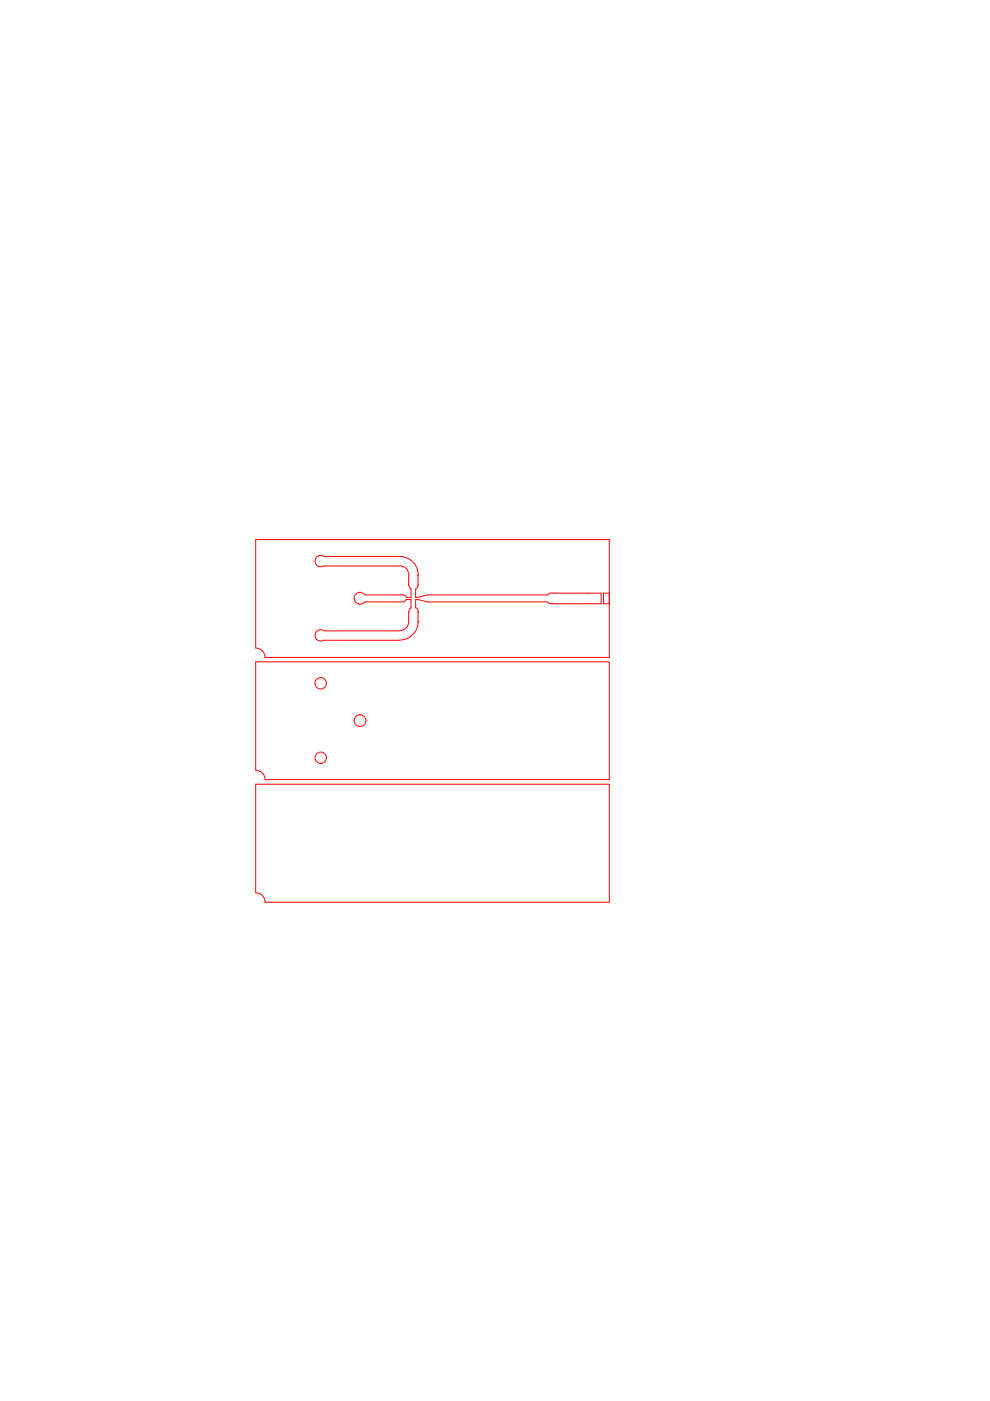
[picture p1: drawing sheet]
<svg xmlns="http://www.w3.org/2000/svg" width="210mm" height="297mm" viewBox="0 0 210 297" stroke-linecap="round" stroke-linejoin="round" font-family="sans-serif">
<g fill="none" stroke="#f00" stroke-width=".21">
<path d="M68.7 118h16a4 4 0 0 1 4 3.9M68.7 118a1.21 1.21 0 0 0-1.9 1 1.21 1.21 0 0 0 1.9 1M84.7 120a1.97 1.97 0 0 1 2 1.9M56.2 139.4a1.97 1.97 0 0 0-2-2v-23h75v25h-73M68.7 135.7h16M68.7 120h16M68.7 133.7a1.21 1.21 0 0 0-1.9 1 1.21 1.21 0 0 0 1.9 1M77.3 126.1h8.1M77.3 127.6h8.1M77.3 126.1a1.25 1.25 0 0 0-1.8-.2 1.25 1.25 0 0 0 0 1.9 1.25 1.25 0 0 0 1.8-.2M85.4 126.1l.6 .2 .1 .3M85.4 127.6l.6-.3 .1-.2h1.1v1.8"/>
<path d="M86.6 121.9v2.1M86.6 129.7v2.1M86.7 131.8a1.97 1.97 0 0 1-2 1.9l-16 .1M86.7 124l.1 .5 .4 .4M87.2 124.9v1.7h-1.1M87.2 128.9l-.4 .3-.1 .5M88.1 124.9v1.7l2.5-.5h25.5l.4-.3h11v2.2h-11l-.4-.4h-25.5l-2.5-.5v1.8M88.2 128.9l.3 .3 .2 .5M88.6 131.9h.1M88.6 121.9h.1M88.6 121.9v2.1M88.6 129.7v2.2"/>
<path d="M88.7 131.8a4 4 0 0 1-4 3.9M88.7 124l-.2 .5-.3 .4M128 125.8h1.2v2.2h-1.2zM54.2 163.3a1.9 1.9 0 0 1 2 2h73v-25h-75v23.1M56.2 191.3a1.97 1.97 0 0 0-2-2v-23h75v25h-73"/>
<circle cx="68" cy="144.9" r="1.21"/>
<circle cx="76.3" cy="152.8" r="1.25"/>
<circle cx="68" cy="160.7" r="1.21"/>
</g>
</svg>
